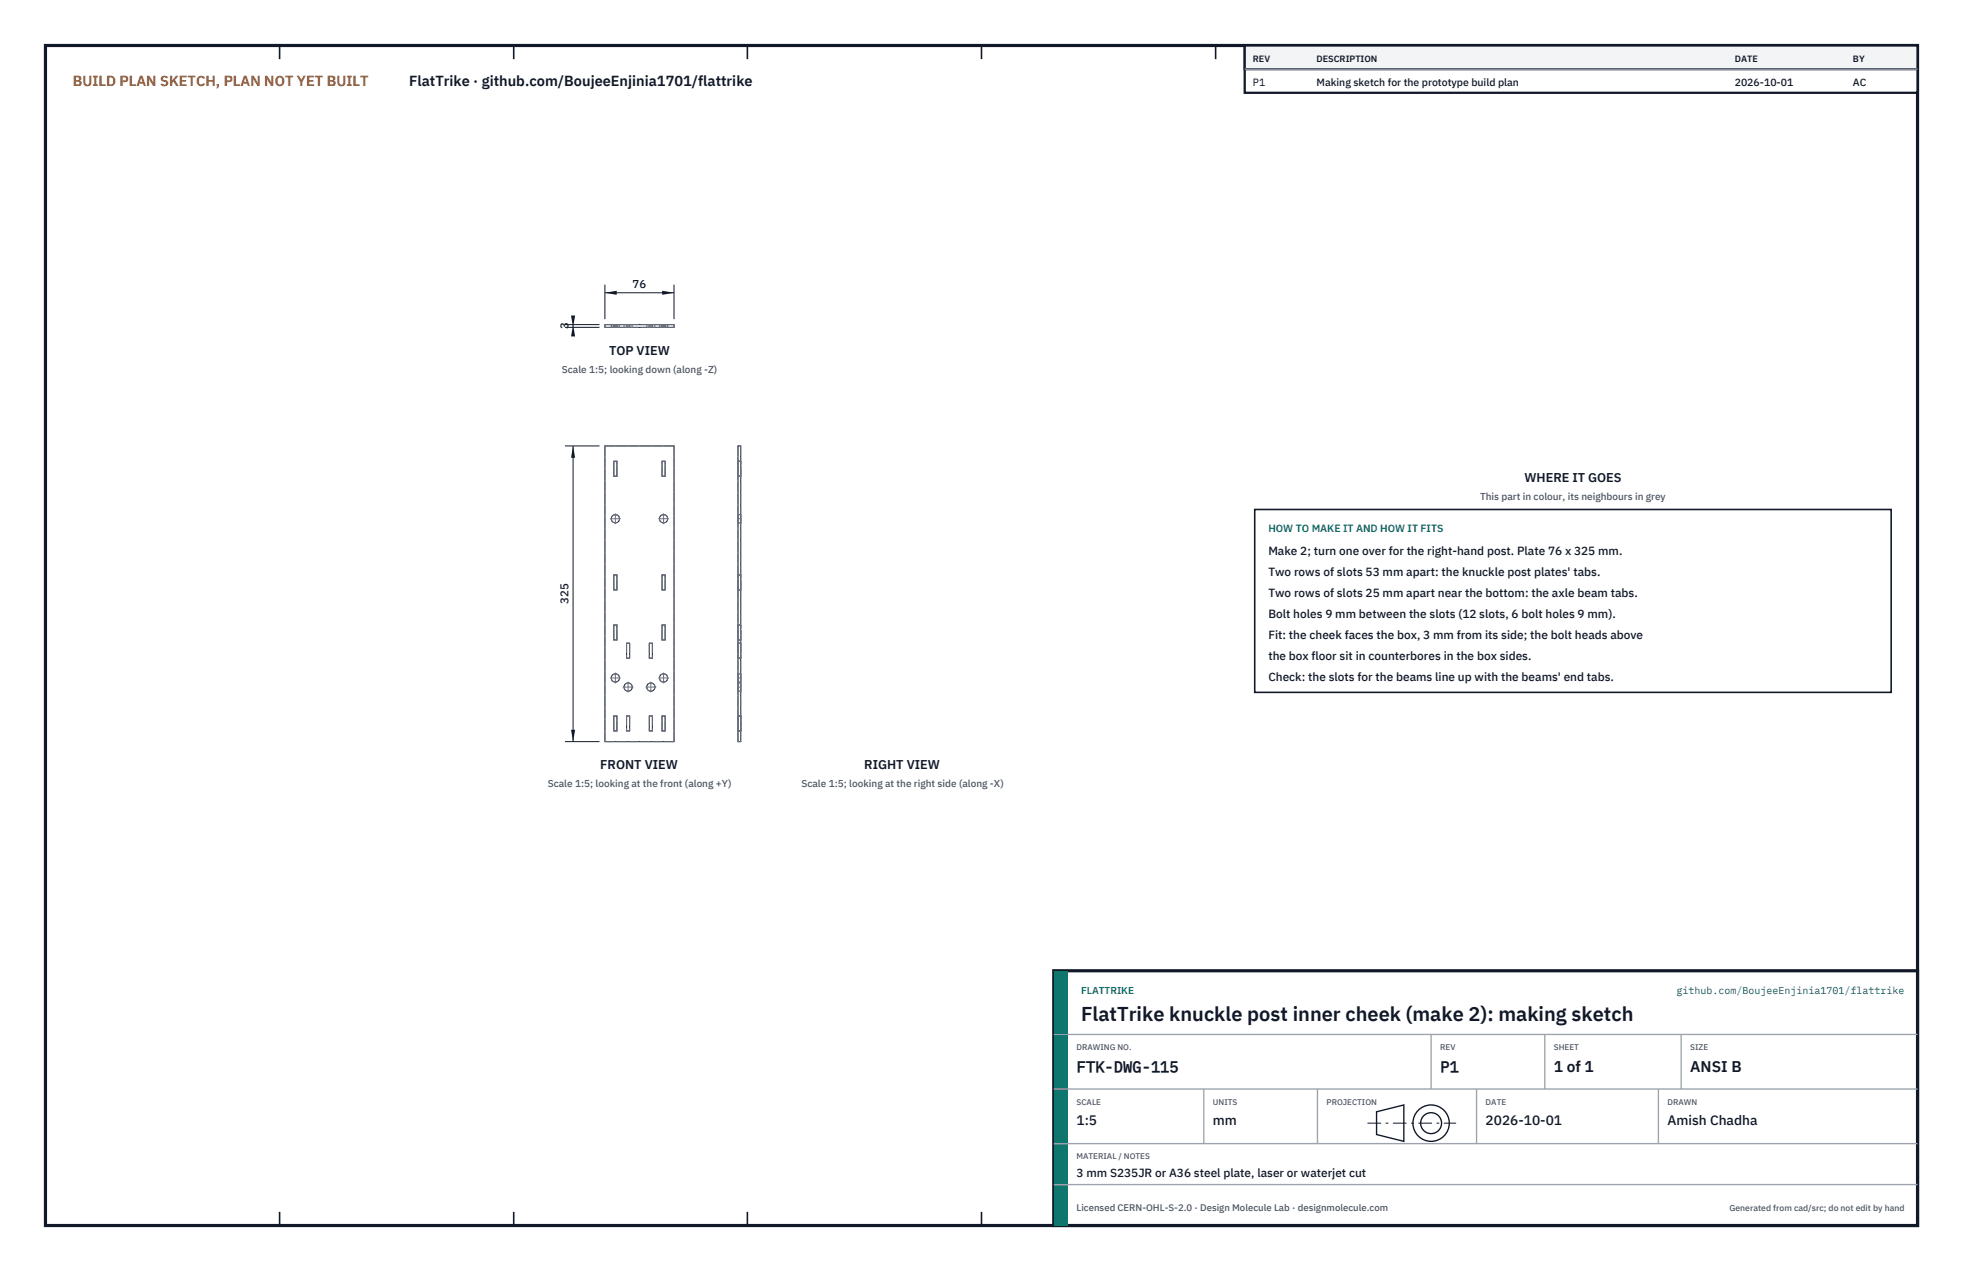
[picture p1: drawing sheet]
<svg xmlns="http://www.w3.org/2000/svg" width="432mm" height="279mm" viewBox="0 0 432 279" stroke-linecap="round" stroke-linejoin="round" font-family="sans-serif">
<defs><g id="words">
<text font-size="4.4" fill="#111827" x="237.8" y="224.4">FlatTrike knuckle post inner cheek (make 2): making sketch</text>
<g font-size="3.4" fill="#111827">
<text x="236.8" y="235.6">FTK-DWG-115</text>
<text x="316.8" y="235.6">P1</text>
<text x="341.8" y="235.6">1 of 1</text>
<text x="371.8" y="235.6">ANSI B</text>
</g>
<text font-size="3.2" fill="#b45309" x="16" y="19">BUILD PLAN SKETCH, PLAN NOT YET BUILT</text>
<text font-size="3.2" fill="#111827" x="90" y="19">FlatTrike · github.com/BoujeeEnjinia1701/flattrike</text>
<g font-size="3" fill="#111827">
<text x="236.8" y="247.2">1:5</text>
<text x="266.8" y="247.2">mm</text>
<text x="326.8" y="247.2">2026-10-01</text>
<text x="366.8" y="247.2">Amish Chadha</text>
</g>
<g font-size="2.8" fill="#111827">
<text x="134" y="78">TOP VIEW</text>
<text x="335.3" y="106">WHERE IT GOES</text>
<text x="132" y="169.1">FRONT VIEW</text>
<text x="190.1" y="169.1">RIGHT VIEW</text>
</g>
<g font-size="2.6" fill="#111827">
<text x="279" y="122">Make 2; turn one over for the right-hand post. Plate 76 x 325 mm.</text>
<text x="279" y="126.6">Two rows of slots 53 mm apart: the knuckle post plates' tabs.</text>
<text x="279" y="131.2">Two rows of slots 25 mm apart near the bottom: the axle beam tabs.</text>
<text x="279" y="135.8">Bolt holes 9 mm between the slots (12 slots, 6 bolt holes 9 mm).</text>
<text x="279" y="140.4">Fit: the cheek faces the box, 3 mm from its side; the bolt heads above</text>
<text x="279" y="145">the box floor sit in counterbores in the box sides.</text>
<text x="279" y="149.6">Check: the slots for the beams line up with the beams' end tabs.</text>
<text x="236.8" y="258.8">3 mm S235JR or A36 steel plate, laser or waterjet cut</text>
</g>
<g font-size="2.5" fill="#111827">
<text x="139.1" y="63.4">76</text>
<text x="125.1" y="72.3" transform="rotate(-90 125.1 72.3)">3</text>
<text x="125.1" y="132.8" transform="rotate(-90 125.1 132.8)">325</text>
</g>
<g font-size="2.3" fill="#111827">
<text x="275.6" y="18.8">P1</text>
<text x="289.6" y="18.8">Making sketch for the prototype build plan</text>
<text x="381.6" y="18.8">2026-10-01</text>
<text x="407.6" y="18.8">AC</text>
</g>
<text font-size="2.3" fill="#0f766e" x="279" y="117">HOW TO MAKE IT AND HOW IT FITS</text>
<g font-size="2.2" fill="#4b5563">
<text x="123.6" y="82">Scale 1:5; looking down (along -Z)</text>
<text x="325.6" y="110">This part in colour, its neighbours in grey</text>
<text x="120.5" y="173.1">Scale 1:5; looking at the front (along +Y)</text>
<text x="176.3" y="173.1">Scale 1:5; looking at the right side (along -X)</text>
</g>
<g font-size="2.2" fill="#0f766e">
<text x="237.8" y="218.4">FLATTRIKE</text>
<text x="368.8" y="218.4">github.com/BoujeeEnjinia1701/flattrike</text>
</g>
<text font-size="2.1" fill="#4b5563" x="236.8" y="266.2">Licensed CERN-OHL-S-2.0 · Design Molecule Lab · designmolecule.com</text>
<g font-size="2" fill="#111827">
<text x="275.6" y="13.6">REV</text>
<text x="289.6" y="13.6">DESCRIPTION</text>
<text x="381.6" y="13.6">DATE</text>
<text x="407.6" y="13.6">BY</text>
</g>
<text font-size="1.9" fill="#4b5563" x="380.4" y="266.2">Generated from cad/src; do not edit by hand</text>
<g font-size="1.8" fill="#4b5563">
<text x="236.8" y="230.8">DRAWING NO.</text>
<text x="316.8" y="230.8">REV</text>
<text x="341.8" y="230.8">SHEET</text>
<text x="371.8" y="230.8">SIZE</text>
<text x="236.8" y="242.8">SCALE</text>
<text x="266.8" y="242.8">UNITS</text>
<text x="291.8" y="242.8">PROJECTION</text>
<text x="326.8" y="242.8">DATE</text>
<text x="366.8" y="242.8">DRAWN</text>
<text x="236.8" y="254.8">MATERIAL / NOTES</text>
</g>
</g></defs>
<path d="M10 10h411.8v259.4h-411.8z" fill="none" stroke="#111827" stroke-width=".7" stroke-linecap="butt"/>
<g fill="none" stroke="#111827" stroke-width=".35">
<path d="M61.5 10v3M113 10v3M164.4 10v3M215.9 10v3M267.4 10v3M318.9 10v3M370.3 10v3M61.5 266.4v3M113 266.4v3M164.4 266.4v3M215.9 266.4v3M267.4 266.4v3"/>
<path d="M318.9 266.4v3M370.3 266.4v3"/>
</g>
<g fill="none" stroke="#111727" stroke-width=".22">
<path d="M133.1 71.4h15.2v.6h-15.2zM133.1 98h15.2v65h-15.2zM162.3 98h.6v65h-.6zM135 101.4h.7v3.3h-.7zM145.6 101.4h.7v3.3h-.7zM135 126.4h.7v3.3h-.7zM135 137.4h.7v3.3h-.7zM145.6 126.4h.7v3.3h-.7zM145.6 137.4h.7v3.3h-.7zM135 157.4h.7v3.3h-.7zM137.8 157.4h.7v3.3h-.7zM137.8 141.4h.7v3.3h-.7z"/>
<path d="M142.8 157.4h.7v3.3h-.7zM142.8 141.4h.7v3.3h-.7zM145.6 157.4h.7v3.3h-.7z"/>
<circle cx="135.4" cy="114" r=".91"/>
<circle cx="146" cy="114" r=".91"/>
<circle cx="135.4" cy="149" r=".91"/>
<circle cx="138.2" cy="151" r=".91"/>
<circle cx="143.2" cy="151" r=".91"/>
<circle cx="146" cy="149" r=".91"/>
</g>
<g fill="none" stroke="#6a7180" stroke-width=".22" stroke-dasharray="2.1 .5">
<path d="M133.1 72v-.6M133.1 72h15.2M133.1 71.4h15.2M134.5 72h.9M134.5 71.4h.9M134.5 72v-.6M135 72v-.6M135.4 72h.9M135.4 71.4h.9M135.7 72h-.7M135.7 71.4h-.7M135.7 72v-.6"/>
<path d="M136.3 72h-1.8M136.3 71.4h-1.8M136.3 72v-.6M137.3 72h.9M137.3 71.4h.9M137.3 71.4v.6M137.8 71.4v.6M138.2 72h.9M138.2 71.4h.9M138.5 72h-.7M138.5 71.4h-.7M138.5 71.4v.6"/>
<path d="M139.1 72h-1.8M139.1 71.4h-1.8M139.1 71.4v.6M142.3 72h.9M142.3 71.4h.9M142.3 71.4v.6M142.8 71.4v.6M143.2 72h.9M143.2 71.4h.9M143.5 72h-.7M143.5 71.4h-.7M143.5 71.4v.6"/>
<path d="M144.1 72h-1.8M144.1 71.4h-1.8M144.1 71.4v.6M145.1 72h.9M145.1 71.4h.9M145.1 72v-.6M145.6 72v-.6M146 72h.9M146 71.4h.9M146.3 72h-.7M146.3 71.4h-.7M146.3 72v-.6"/>
<path d="M146.9 72h-1.8M146.9 71.4h-1.8M146.9 72v-.6M148.3 72v-.6M133.1 98v65M148.3 98h-15.2M162.3 98h.6M162.3 98v65M162.9 98v65M135 104.7v-3.3M135.7 104.7v-3.3M135.7 104.7h-.7"/>
<path d="M135.7 101.4h-.7M145.6 104.7v-3.3M146.3 104.7v-3.3M146.3 101.4h-.7M146.3 104.7h-.7M162.3 104.7v-3.3M162.3 113.1v1.8M162.3 114.9v-1.8M162.3 101.4h.6M162.3 104.7h.6M162.3 113.1h.6M162.3 114.9h.6"/>
<path d="M162.9 104.7v-3.3M162.9 113.1v1.8M162.9 114.9v-1.8M135 129.7v-3.3M135.7 129.7v-3.3M135.7 129.7h-.7M135.7 126.4h-.7M135.7 137.4h-.7M145.6 129.7v-3.3M146.3 129.7v-3.3M146.3 129.7h-.7M146.3 126.4h-.7"/>
<path d="M146.3 137.4h-.7M162.3 129.7v-3.3M162.3 126.4h.6M162.3 129.7h.6M162.3 137.4h.6M162.9 129.7v-3.3M135 140.7v-3.3M135.7 140.7v-3.3M135.7 140.7h-.7M135.7 157.4h-.7M137.8 141.4v3.3M137.8 157.4v3.3"/>
<path d="M138.5 141.4v3.3M138.5 141.4h-.7M138.5 144.7h-.7M138.5 157.4v3.3M138.5 157.4h-.7M142.8 141.4v3.3M142.8 157.4v3.3M143.5 141.4v3.3M143.5 141.4h-.7M143.5 144.7h-.7M143.5 157.4v3.3M143.5 157.4h-.7"/>
<path d="M145.6 140.7v-3.3M146.3 140.7v-3.3M146.3 140.7h-.7M146.3 157.4h-.7M162.3 140.7v-3.3M162.3 148.1v1.8M162.3 149.9v-1.8M162.3 141.4v3.3M162.3 151.9v-1.8M162.3 150.1v1.8M162.3 157.4v3.3M162.3 140.7h.6"/>
<path d="M162.3 148.1h.6M162.3 157.4h.6M162.3 149.9h.6M162.9 140.7v-3.3M162.9 148.1v1.8M162.9 149.9v-1.8M162.9 141.4v3.3M162.9 151.9v-1.8M162.9 150.1v1.8M162.9 157.4v3.3M162.9 141.4h-.6M162.9 144.7h-.6"/>
<path d="M162.9 151.9h-.6M162.9 157.4h-.6M162.9 150.1h-.6M133.1 163h15.2M135 160.7v-3.3M135.7 160.7v-3.3M135.7 160.7h-.7M138.5 160.7h-.7M143.5 160.7h-.7M145.6 160.7v-3.3M146.3 160.7v-3.3M146.3 160.7h-.7"/>
<path d="M148.3 163v-65M162.3 163h.6M162.3 160.7v-3.3M162.3 160.7h.6M162.9 160.7v-3.3M162.9 160.7h-.6"/>
<circle cx="135.4" cy="114" r=".91"/>
<circle cx="146" cy="114" r=".91"/>
<circle cx="135.4" cy="149" r=".91"/>
<circle cx="138.2" cy="151" r=".91"/>
<circle cx="143.2" cy="151" r=".91"/>
<circle cx="146" cy="149" r=".91"/>
</g>
<g fill="none" stroke="#6a7180" stroke-width=".22" stroke-dasharray="4.2 .5 0 .5">
<path d="M135.4 72v-.6M138.2 71.4v.6M143.2 71.4v.6M146 72v-.6M134.2 114h2.3M135.4 115.2v-2.3M144.8 114h2.3M146 115.2v-2.3M162.3 114h.6M134.2 149h2.3M135.4 150.2v-2.3M137 151h2.3"/>
<path d="M138.2 152.2v-2.3M142 151h2.3M143.2 152.2v-2.3M144.8 149h2.3M146 150.2v-2.3M162.3 149h.6M162.9 151h-.6"/>
</g>
<path d="M133.1 62.6v7.6M133.1 64.4h15.2M148.3 62.6v7.6" fill="none" stroke="#111827" stroke-width=".22"/>
<path d="M133.1 64.4l2.6-.5v.9zM145.7 63.9v.9l2.6-.4z" fill="#111827"/>
<path d="M124.3 71.4h7.6M124.3 72h7.6M126.1 71.4v.6" fill="none" stroke="#111827" stroke-width=".22"/>
<path d="M126.1 71.4l-.5 2.6h.9zM125.6 69.4h.9l-.4 2.6z" fill="#111827"/>
<path d="M124.3 98h7.6M126.1 98v65M124.3 163h7.6" fill="none" stroke="#111827" stroke-width=".22"/>
<path d="M126.1 98l-.5 2.6h.9zM125.6 160.4h.9l-.4 2.6z" fill="#111827"/>
<path d="M276 112h140v40.2h-140z" fill="#fff" stroke="#111827" stroke-width=".35"/>
<path d="M273.8 10h148v10.4h-148z" fill="#fff" stroke="#111827" stroke-width=".5"/>
<path d="M273.8 10h148v5.2h-148z" fill="#f3f4f6" stroke="#111827" stroke-width=".5"/>
<path d="M273.8 15.2h148" fill="none" stroke="#9ca3af" stroke-width=".3"/>
<path d="M231.8 213.4h190v56h-190z" fill="#fff" stroke="#111827" stroke-width=".7" stroke-linecap="butt"/>
<path d="M231.8 213.4h3v56h-3z" fill="#0f766e"/>
<path d="M231.8 227.4h190M231.8 239.4h190M264.8 239.4v12M289.8 239.4v12M314.8 227.4v12M324.8 239.4v12M339.8 227.4v12M364.8 239.4v12M369.8 227.4v12M231.8 251.4h190M231.8 260.4h190" fill="none" stroke="#9ca3af" stroke-width=".3"/>
<g fill="none" stroke="#111827" stroke-width=".3">
<path d="M302.8 244.4l6-1.5v8l-6-1.5z"/>
<circle cx="314.8" cy="246.9" r="4"/>
<circle cx="314.8" cy="246.9" r="2.3"/>
</g>
<path d="M300.8 246.9h19.5" fill="none" stroke="#111827" stroke-width=".22" stroke-dasharray="3 1 .6 1" stroke-linecap="butt"/>
<use href="#words"/>
</svg>
